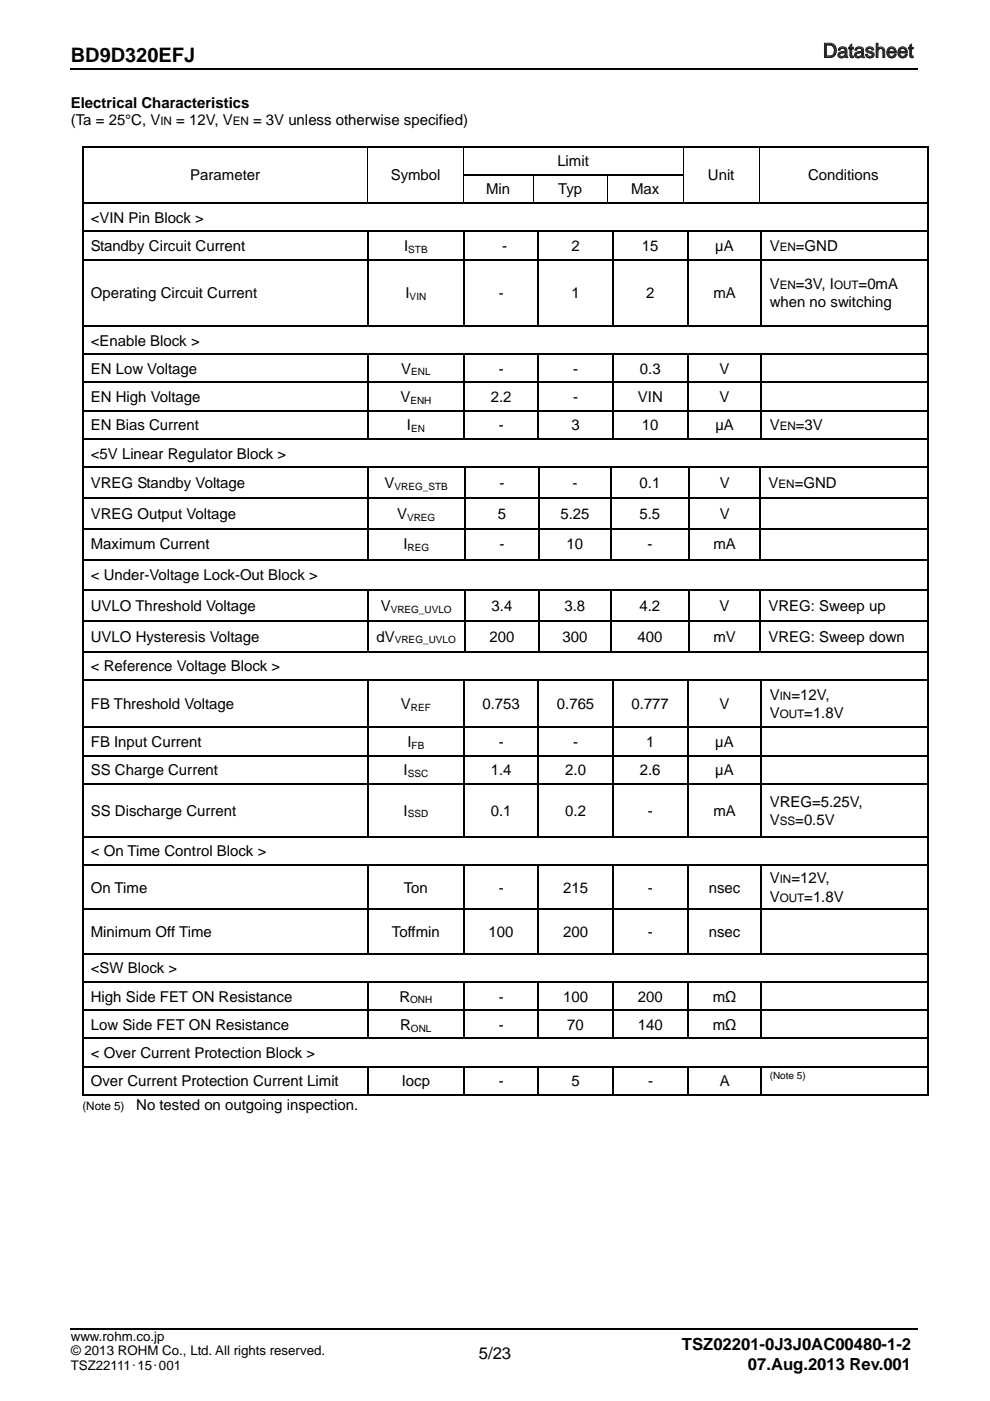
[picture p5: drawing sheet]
<svg xmlns="http://www.w3.org/2000/svg" width="210mm" height="297mm" viewBox="0 0 210 297" stroke-linecap="round" stroke-linejoin="round" font-family="sans-serif">
<defs><g id="words">
<text font-size="4.2" x="15" y="13.2">BD9D320EFJ</text>
<text font-size="4.2" fill="#231f20" x="174.5" y="12.2">Datasheet</text>
<g font-size="3.5">
<text x="144.6" y="286.3">TSZ02201-0J3J0AC00480-1-2</text>
<text x="101.6" y="288.2">5/23</text>
<text x="158.6" y="290.4">07.Aug.2013 Rev.001</text>
</g>
<g font-size="3.2">
<text x="15" y="22.9">Electrical Characteristics</text>
<text x="15" y="26.6">(Ta = 25°C, V</text>
<text x="37.4" y="26.6">= 12V, V</text>
<text x="53.7" y="26.6">= 3V unless otherwise specified)</text>
<text x="118.2" y="35.2">Limit</text>
<text x="40.4" y="38.2">Parameter</text>
<text x="82.9" y="38.2">Symbol</text>
<text x="103.1" y="41.2">Min</text>
<text x="118.4" y="41.2">Typ</text>
<text x="133.8" y="41.2">Max</text>
<text x="150.2" y="38.2">Unit</text>
<text x="171.4" y="38.2">Conditions</text>
<text x="19.3" y="47.2">&lt;VIN Pin Block &gt;</text>
<text x="19.3" y="53.3">Standby Circuit Current</text>
<text x="85.7" y="53.3">I</text>
<text x="106.5" y="53.3">-</text>
<text x="121.2" y="53.3">2</text>
<text x="136.2" y="53.3">15</text>
<text x="151.7" y="53.3">µA</text>
<text x="163.3" y="53.3">V</text>
<text x="168.8" y="53.3">=GND</text>
<text x="19.3" y="63.2">Operating Circuit Current</text>
<text x="86" y="63.2">I</text>
<text x="105.8" y="63.2">-</text>
<text x="121.2" y="63.2">1</text>
<text x="137.1" y="63.2">2</text>
<text x="151.3" y="63.2">mA</text>
<text x="163.3" y="65.2">when no switching</text>
<text x="163.3" y="61.3">V</text>
<text x="168.8" y="61.3">=3V, I</text>
<text x="182.1" y="61.3">=0mA</text>
<text x="19.3" y="73.3">&lt;Enable Block &gt;</text>
<text x="19.3" y="79.2">EN Low Voltage</text>
<text x="85.1" y="79.2">V</text>
<text x="105.8" y="79.2">-</text>
<text x="121.6" y="79.2">-</text>
<text x="135.7" y="79.2">0.3</text>
<text x="152.6" y="79.2">V</text>
<text x="19.3" y="85.2">EN High Voltage</text>
<text x="84.9" y="85.2">V</text>
<text x="104.1" y="85.2">2.2</text>
<text x="121.6" y="85.2">-</text>
<text x="135.3" y="85.2">VIN</text>
<text x="152.6" y="85.2">V</text>
<text x="19.3" y="91.2">EN Bias Current</text>
<text x="86.3" y="91.2">I</text>
<text x="105.8" y="91.2">-</text>
<text x="121.2" y="91.2">3</text>
<text x="136.2" y="91.2">10</text>
<text x="151.7" y="91.2">µA</text>
<text x="163.3" y="91.2">V</text>
<text x="168.8" y="91.2">=3V</text>
<text x="19.3" y="97.2">&lt;5V Linear Regulator Block &gt;</text>
<text x="19.3" y="103.5">VREG Standby Voltage</text>
<text x="81.6" y="103.5">V</text>
<text x="105.9" y="103.5">-</text>
<text x="121.4" y="103.5">-</text>
<text x="135.6" y="103.5">0.1</text>
<text x="152.7" y="103.5">V</text>
<text x="163" y="103.5">V</text>
<text x="168.6" y="103.5">=GND</text>
<text x="19.3" y="110">VREG Output Voltage</text>
<text x="84.2" y="110">V</text>
<text x="105.6" y="110">5</text>
<text x="118.9" y="110">5.25</text>
<text x="135.6" y="110">5.5</text>
<text x="152.7" y="110">V</text>
<text x="19.3" y="116.5">Maximum Current</text>
<text x="85.6" y="116.5">I</text>
<text x="105.9" y="116.5">-</text>
<text x="120.2" y="116.5">10</text>
<text x="137.3" y="116.5">-</text>
<text x="151.3" y="116.5">mA</text>
<text x="19.3" y="123">&lt; Under-Voltage Lock-Out Block &gt;</text>
<text x="19.3" y="129.5">UVLO Threshold Voltage</text>
<text x="80.7" y="129.5">V</text>
<text x="104.3" y="129.5">3.4</text>
<text x="119.7" y="129.5">3.8</text>
<text x="135.6" y="129.5">4.2</text>
<text x="152.6" y="129.5">V</text>
<text x="163" y="129.5">VREG: Sweep up</text>
<text x="19.3" y="136">UVLO Hysteresis Voltage</text>
<text x="79.9" y="136">dV</text>
<text x="103.8" y="136">200</text>
<text x="119.3" y="136">300</text>
<text x="135.2" y="136">400</text>
<text x="151.3" y="136">mV</text>
<text x="163" y="136">VREG: Sweep down</text>
<text x="19.3" y="142.3">&lt; Reference Voltage Block &gt;</text>
<text x="163.3" y="148.4">V</text>
<text x="167.9" y="148.4">=12V,</text>
<text x="19.3" y="150.3">FB Threshold Voltage</text>
<text x="85" y="150.3">V</text>
<text x="102.3" y="150.3">0.753</text>
<text x="118.1" y="150.3">0.765</text>
<text x="134" y="150.3">0.777</text>
<text x="152.6" y="150.3">V</text>
<text x="163.3" y="152.3">V</text>
<text x="170.6" y="152.3">=1.8V</text>
<text x="19.3" y="158.4">FB Input Current</text>
<text x="86.4" y="158.4">I</text>
<text x="105.8" y="158.4">-</text>
<text x="121.6" y="158.4">-</text>
<text x="137" y="158.4">1</text>
<text x="151.7" y="158.4">µA</text>
<text x="19.3" y="164.4">SS Charge Current</text>
<text x="85.6" y="164.4">I</text>
<text x="104.1" y="164.4">1.4</text>
<text x="119.9" y="164.4">2.0</text>
<text x="135.7" y="164.4">2.6</text>
<text x="151.7" y="164.4">µA</text>
<text x="19.3" y="173">SS Discharge Current</text>
<text x="85.6" y="173">I</text>
<text x="104.1" y="173">0.1</text>
<text x="119.9" y="173">0.2</text>
<text x="137.4" y="173">-</text>
<text x="151.3" y="173">mA</text>
<text x="163.3" y="171">VREG=5.25V,</text>
<text x="163.3" y="174.9">V</text>
<text x="168.7" y="174.9">=0.5V</text>
<text x="19.3" y="181.5">&lt; On Time Control Block &gt;</text>
<text x="19.3" y="189.3">On Time</text>
<text x="85.6" y="189.3">Ton</text>
<text x="105.8" y="189.3">-</text>
<text x="119.5" y="189.3">215</text>
<text x="137.4" y="189.3">-</text>
<text x="150.3" y="189.3">nsec</text>
<text x="163.3" y="187.3">V</text>
<text x="163.3" y="191.2">V</text>
<text x="167.9" y="187.3">=12V,</text>
<text x="170.6" y="191.2">=1.8V</text>
<text x="19.3" y="198.6">Minimum Off Time</text>
<text x="83.1" y="198.6">Toffmin</text>
<text x="103.6" y="198.6">100</text>
<text x="119.5" y="198.6">200</text>
<text x="137.4" y="198.6">-</text>
<text x="150.3" y="198.6">nsec</text>
<text x="19.3" y="206.4">&lt;SW Block &gt;</text>
<text x="19.3" y="212.3">High Side FET ON Resistance</text>
<text x="84.7" y="212.3">R</text>
<text x="105.8" y="212.3">-</text>
<text x="119.5" y="212.3">100</text>
<text x="135.3" y="212.3">200</text>
<text x="151.2" y="212.3">mΩ</text>
<text x="19.3" y="218.4">Low Side FET ON Resistance</text>
<text x="84.9" y="218.4">R</text>
<text x="105.8" y="218.4">-</text>
<text x="120.3" y="218.4">70</text>
<text x="135.3" y="218.4">140</text>
<text x="151.2" y="218.4">mΩ</text>
<text x="19.3" y="224.3">&lt; Over Current Protection Block &gt;</text>
<text x="19.3" y="230.3">Over Current Protection Current Limit</text>
<text x="85.2" y="230.3">Iocp</text>
<text x="105.8" y="230.3">-</text>
<text x="121.2" y="230.3">5</text>
<text x="137.4" y="230.3">-</text>
<text x="152.7" y="230.3">A</text>
<text x="28.9" y="235.2">No tested on outgoing inspection.</text>
</g>
<g font-size="2.8">
<text x="15" y="284.2">www.rohm.co.jp</text>
<text x="15.1" y="287.2">© 2013 ROHM Co., Ltd. All rights reserved.</text>
<text x="15" y="290.4">TSZ22111•15•001</text>
</g>
<g font-size="2.5">
<text x="34" y="26.6">IN</text>
<text x="49.4" y="26.6">EN</text>
<text x="165.4" y="53.3">EN</text>
<text x="165.4" y="61.3">EN</text>
<text x="176.9" y="61.3">OUT</text>
<text x="165.4" y="91.2">EN</text>
<text x="165.1" y="103.5">EN</text>
<text x="165.4" y="148.4">IN</text>
<text x="165.4" y="152.3">OUT</text>
<text x="165.4" y="174.9">SS</text>
<text x="165.4" y="187.3">IN</text>
<text x="165.4" y="191.2">OUT</text>
<text x="17.5" y="235.2">(Note 5)</text>
</g>
<g font-size="2.1">
<text x="86.6" y="53.6">STB</text>
<text x="86.9" y="63.6">VIN</text>
<text x="87.2" y="79.6">ENL</text>
<text x="87" y="85.6">ENH</text>
<text x="87.2" y="91.6">EN</text>
<text x="83.7" y="103.8">VREG_STB</text>
<text x="86.3" y="110.4">VREG</text>
<text x="86.4" y="116.9">REG</text>
<text x="82.9" y="129.9">VREG_UVLO</text>
<text x="83.7" y="136.4">VREG_UVLO</text>
<text x="87.1" y="150.7">REF</text>
<text x="87.3" y="158.7">FB</text>
<text x="86.5" y="164.7">SSC</text>
<text x="86.5" y="173.3">SSD</text>
<text x="87" y="212.7">ONH</text>
<text x="87.2" y="218.7">ONL</text>
<text x="163.3" y="228.7">(Note 5)</text>
</g>
</g></defs>
<path d="M15 281.9h179.7" fill="none" stroke="#010202" stroke-width=".32"/>
<path d="M15 14.6h179.7" fill="none" stroke="#010202" stroke-width=".34"/>
<g fill="#000">
<path d="M17.4 30.9h.2v.3h-.2zM17.4 37h.2v.2h-.2zM78 31.2h.1zM78 37h.1v.2h-.1zM98.2 31.2h.1zM98.2 37h.1v.2h-.1zM113 37.2h.2zM113 37h.3v.2h-.3zM128.7 37.2h.2zM144.8 31.2h.2zM144.8 37h.2v.2h-.2zM161 31.2h.2z"/>
<path d="M161 37h.2v.2h-.2zM196.6 30.9h.3v.3h-.3zM196.6 37h.3v.2h-.3zM17.4 42.9h.2v.3h-.2zM17.4 48.9h.2v.3h-.2zM17.4 54.9h.2v.3h-.2zM77.9 48.9h.3v.3h-.3zM77.9 54.9h.3v.3h-.3zM98.3 48.9h.2v.3h-.2zM98.3 54.9h.2v.3h-.2zM114.1 48.9h.2v.3h-.2zM114.1 54.9h.2v.3h-.2z"/>
<path d="M129.9 48.9h.2v.3h-.2zM129.9 54.9h.2v.3h-.2zM145.8 48.9h.2v.3h-.2zM145.8 54.9h.2v.3h-.2zM161.4 48.9h.2v.3h-.2zM161.4 54.9h.2v.3h-.2zM196.6 42.9h.3v.3h-.3zM196.6 48.9h.3v.3h-.3zM196.6 54.9h.3v.3h-.3zM17.4 68.9h.2v.3h-.2zM17.4 75h.2v.2h-.2zM77.9 75h.3v.2h-.3z"/>
<path d="M98.3 75h.2v.2h-.2zM114.1 75h.2v.2h-.2zM129.9 75h.2v.2h-.2zM145.8 75h.2v.2h-.2zM161.4 75h.2v.2h-.2zM196.6 68.9h.3v.3h-.3zM196.6 75h.3v.2h-.3zM17.4 80.9h.2v.3h-.2zM17.4 86.9h.2v.3h-.2zM17.4 92.9h.2v.3h-.2zM17.4 98.9h.2v.3h-.2zM77.9 80.9h.3v.3h-.3z"/>
<path d="M77.9 86.9h.3v.3h-.3zM77.9 98.9h.3v.3h-.3zM98.3 80.9h.2v.3h-.2zM98.3 86.9h.2v.3h-.2zM98.4 98.9h.3v.3h-.3zM114.1 80.9h.2v.3h-.2zM114.1 86.9h.2v.3h-.2zM114.3 98.9h.3v.3h-.3zM129.4 98.9h.2v.3h-.2zM129.9 80.9h.2v.3h-.2zM129.9 86.9h.2v.3h-.2zM145.8 80.9h.2v.3h-.2z"/>
<path d="M145.8 86.9h.2v.3h-.2zM146 98.9h.3v.3h-.3zM161.1 98.9h.3v.3h-.3zM161.4 80.9h.2v.3h-.2zM161.4 86.9h.2v.3h-.2zM196.6 80.9h.3v.3h-.3zM196.6 86.9h.3v.3h-.3zM196.6 92.9h.3v.3h-.3zM196.6 98.9h.3v.3h-.3zM17.4 105.5h.2v.3h-.2zM17.4 112h.2v.3h-.2zM17.4 118.5h.2v.3h-.2z"/>
<path d="M77.9 105.5h.3v.3h-.3zM77.9 112h.3v.3h-.3zM98.4 105.5h.3v.3h-.3zM98.4 112h.3v.3h-.3zM114.3 105.5h.3v.3h-.3zM114.3 112h.3v.3h-.3zM129.4 105.5h.2v.3h-.2zM129.4 112h.2v.3h-.2zM146 105.5h.3v.3h-.3zM146 112h.3v.3h-.3zM161.1 105.5h.3v.3h-.3zM161.1 112h.3v.3h-.3z"/>
<path d="M196.6 105.5h.3v.3h-.3zM196.6 112h.3v.3h-.3zM196.6 118.5h.3v.3h-.3zM17.4 125h.2v.3h-.2zM17.4 131.5h.2v.3h-.2zM17.4 138h.2v.3h-.2zM77.9 125h.3v.3h-.3zM77.9 131.5h.3v.3h-.3zM98.4 125h.3v.3h-.3zM98.4 131.5h.3v.3h-.3zM114.3 125h.3v.3h-.3zM114.3 131.5h.3v.3h-.3z"/>
<path d="M129.4 125h.2v.3h-.2zM129.4 131.5h.2v.3h-.2zM146 125h.3v.3h-.3zM146 131.5h.3v.3h-.3zM161.1 125h.3v.3h-.3zM161.1 131.5h.3v.3h-.3zM196.6 125h.3v.3h-.3zM196.6 131.5h.3v.3h-.3zM196.6 138h.3v.3h-.3zM17.4 144h.2v.3h-.2zM17.4 154.1h.2v.2h-.2zM77.9 144h.3v.3h-.3z"/>
<path d="M77.9 154.1h.3v.2h-.3zM98.3 144h.2v.3h-.2zM98.3 154.1h.2v.2h-.2zM114.1 144h.2v.3h-.2zM114.1 154.1h.2v.2h-.2zM129.9 144h.2v.3h-.2zM129.9 154.1h.2v.2h-.2zM145.8 144h.2v.3h-.2zM145.8 154.1h.2v.2h-.2zM161.4 144h.2v.3h-.2zM161.4 154.1h.2v.2h-.2zM196.6 144h.3v.3h-.3z"/>
<path d="M196.6 154.1h.3v.2h-.3zM17.4 160.1h.2v.2h-.2zM17.4 166.1h.2v.2h-.2zM17.4 177.2h.2v.3h-.2zM77.9 160.1h.3v.2h-.3zM77.9 166.1h.3v.2h-.3zM98.3 160.1h.2v.2h-.2zM98.3 166.1h.2v.2h-.2zM114.1 160.1h.2v.2h-.2zM114.1 166.1h.2v.2h-.2zM129.9 160.1h.2v.2h-.2zM129.9 166.1h.2v.2h-.2z"/>
<path d="M145.8 160.1h.2v.2h-.2zM145.8 166.1h.2v.2h-.2zM161.4 160.1h.2v.2h-.2zM161.4 166.1h.2v.2h-.2zM196.6 160.1h.3v.2h-.3zM196.6 166.1h.3v.2h-.3zM196.6 177.2h.3v.3h-.3zM17.4 183.2h.2v.3h-.2zM17.4 192.7h.2v.2h-.2zM77.9 183.2h.3v.3h-.3zM77.9 192.7h.3v.2h-.3zM98.3 183.2h.2v.3h-.2z"/>
<path d="M98.3 192.7h.2v.2h-.2zM114.1 183.2h.2v.3h-.2zM114.1 192.7h.2v.2h-.2zM129.9 183.2h.2v.3h-.2zM129.9 192.7h.2v.2h-.2zM145.8 183.2h.2v.3h-.2zM145.8 192.7h.2v.2h-.2zM161.4 183.2h.2v.3h-.2zM161.4 192.7h.2v.2h-.2zM196.6 183.2h.3v.3h-.3zM196.6 192.7h.3v.2h-.3zM17.4 202.1h.2v.2h-.2z"/>
<path d="M17.4 208h.2v.3h-.2zM17.4 214h.2v.3h-.2zM77.9 208h.3v.3h-.3zM77.9 214h.3v.3h-.3zM98.3 208h.2v.3h-.2zM98.3 214h.2v.3h-.2zM114.1 208h.2v.3h-.2zM114.1 214h.2v.3h-.2zM129.9 208h.2v.3h-.2zM129.9 214h.2v.3h-.2zM145.8 208h.2v.3h-.2zM145.8 214h.2v.3h-.2z"/>
<path d="M161.4 208h.2v.3h-.2zM161.4 214h.2v.3h-.2zM196.6 202.1h.3v.2h-.3zM196.6 208h.3v.3h-.3zM196.6 214h.3v.3h-.3zM17.4 220h.2v.3h-.2zM17.4 226h.2v.3h-.2zM77.9 226h.3v.3h-.3zM98.3 226h.2v.3h-.2zM114.1 226h.2v.3h-.2zM129.9 226h.2v.3h-.2zM145.8 226h.2v.3h-.2z"/>
<path d="M161.4 226h.2v.3h-.2zM196.6 220h.3v.3h-.3zM196.6 226h.3v.3h-.3zM196.6 232.1h.3v.2h-.3z"/>
</g>
<g fill="none" stroke="#000" stroke-width=".25">
<path d="M17.4 31.1h179.2M17.5 31.2v5.8M17.5 37.2v5.7M98.3 37.1h14.7M144.8 37.1h-31.5M196.7 31.2v5.8M196.7 37.2v5.7M17.5 43.2v5.7M17.5 49.2v5.7M17.5 55.2v13.7M17.6 43.1h179M17.6 49.1h60.3"/>
<path d="M17.6 55.1h60.3M78 49.2v5.7M78 55.2v13.7M78.2 49.1h20.1M78.2 55.1h20.1M98.4 49.2v5.7M98.4 55.2v13.7M98.5 49.1h15.6M98.5 55.1h15.6M114.2 49.2v5.7M114.2 55.2v13.7M114.3 49.1h15.6"/>
<path d="M114.3 55.1h15.6M130 49.2v5.7M130 55.2v13.7M130.1 49.1h15.7M130.1 55.1h15.7M145.9 49.2v5.7M145.9 55.2v13.7M146 49.1h15.4M146 55.1h15.4M161.5 49.2v5.7M161.5 55.2v13.7M161.6 49.1h35"/>
<path d="M161.6 55.1h35M196.7 43.2v5.7M196.7 49.2v5.7M196.7 55.2v13.7M17.5 69.2v5.8M17.5 75.2v5.7M17.6 69.1h179M17.6 75.1h60.3M78 75.2v5.7M78.2 75.1h20.1M98.4 75.2v5.7M98.5 75.1h15.6"/>
<path d="M114.2 75.2v5.7M114.3 75.1h15.6M130 75.2v5.7M130.1 75.1h15.7M145.9 75.2v5.7M146 75.1h15.4M161.5 75.2v5.7M161.6 75.1h35M196.7 69.2v5.8M196.7 75.2v5.7M17.5 81.2v5.7M17.5 87.2v5.7"/>
<path d="M17.5 93.2v5.7M17.5 99.2v6.3M17.6 81.1h60.3M17.6 87.1h60.3M17.6 93.1h179M17.6 99.1h60.3M78 81.2v5.7M78 87.2v5.7M78 99.2v6.3M78.2 81.1h20.1M78.2 87.1h20.1M78.2 99.1h20.2"/>
<path d="M98.4 81.2v5.7M98.4 87.2v5.7M98.5 81.1h15.6M98.5 87.1h15.6M98.6 99.2v6.3M98.7 99.1h15.6M114.2 81.2v5.7M114.2 87.2v5.7M114.3 81.1h15.6M114.3 87.1h15.6M114.4 99.2v6.3M114.6 99.1h14.8"/>
<path d="M129.5 99.2v6.3M129.6 99.1h16.4M130 81.2v5.7M130 87.2v5.7M130.1 81.1h15.7M130.1 87.1h15.7M145.9 81.2v5.7M145.9 87.2v5.7M146 81.1h15.4M146 87.1h15.4M146.2 99.2v6.3M146.3 99.1h14.8"/>
<path d="M161.2 99.2v6.3M161.4 99.1h35.2M161.5 81.2v5.7M161.5 87.2v5.7M161.6 81.1h35M161.6 87.1h35M196.7 81.2v5.7M196.7 87.2v5.7M196.7 93.2v5.7M196.7 99.2v6.3M17.5 105.8v6.2M17.5 112.3v6.2"/>
<path d="M17.5 118.8v6.2M17.6 105.6h60.3M17.6 112.1h60.3M17.6 118.6h179M78 105.8v6.2M78 112.3v6.2M78.2 105.6h20.2M78.2 112.1h20.2M98.6 105.8v6.2M98.6 112.3v6.2M98.7 105.6h15.6M98.7 112.1h15.6"/>
<path d="M114.4 105.8v6.2M114.4 112.3v6.2M114.6 105.6h14.8M114.6 112.1h14.8M129.5 105.8v6.2M129.5 112.3v6.2M129.6 105.6h16.4M129.6 112.1h16.4M146.2 105.8v6.2M146.2 112.3v6.2M146.3 105.6h14.8M146.3 112.1h14.8"/>
<path d="M161.2 105.8v6.2M161.2 112.3v6.2M161.4 105.6h35.2M161.4 112.1h35.2M196.7 105.8v6.2M196.7 112.3v6.2M196.7 118.8v6.2M17.5 125.3v6.2M17.5 131.8v6.2M17.5 138.3v5.7M17.6 125.2h60.3M17.6 131.7h60.3"/>
<path d="M17.6 138.2h179M78 125.3v6.2M78 131.8v6.2M78.2 125.2h20.2M78.2 131.7h20.2M98.6 125.3v6.2M98.6 131.8v6.2M98.7 125.2h15.6M98.7 131.7h15.6M114.4 125.3v6.2M114.4 131.8v6.2M114.6 125.2h14.8"/>
<path d="M114.6 131.7h14.8M129.5 125.3v6.2M129.5 131.8v6.2M129.6 125.2h16.4M129.6 131.7h16.4M146.2 125.3v6.2M146.2 131.8v6.2M146.3 125.2h14.8M146.3 131.7h14.8M161.2 125.3v6.2M161.2 131.8v6.2M161.4 125.2h35.2"/>
<path d="M161.4 131.7h35.2M196.7 125.3v6.2M196.7 131.8v6.2M196.7 138.3v5.7M17.5 144.3v9.8M17.5 154.3v5.8M17.6 144.2h60.3M17.6 154.2h60.3M78 144.3v9.8M78 154.3v5.8M78.2 144.2h20.1M78.2 154.2h20.1"/>
<path d="M98.4 144.3v9.8M98.4 154.3v5.8M98.5 144.2h15.6M98.5 154.2h15.6M114.2 144.3v9.8M114.2 154.3v5.8M114.3 144.2h15.6M114.3 154.2h15.6M130 144.3v9.8M130 154.3v5.8M130.1 144.2h15.7M130.1 154.2h15.7"/>
<path d="M145.9 144.3v9.8M145.9 154.3v5.8M146 144.2h15.4M146 154.2h15.4M161.5 144.3v9.8M161.5 154.3v5.8M161.6 144.2h35M161.6 154.2h35M196.7 144.3v9.8M196.7 154.3v5.8M17.5 160.3v5.8M17.5 166.3v10.9"/>
<path d="M17.5 177.5v5.7M17.6 160.2h60.3M17.6 166.2h60.3M17.6 177.4h179M78 160.3v5.8M78 166.3v10.9M78.2 160.2h20.1M78.2 166.2h20.1M98.4 160.3v5.8M98.4 166.3v10.9M98.5 160.2h15.6M98.5 166.2h15.6"/>
<path d="M114.2 160.3v5.8M114.2 166.3v10.9M114.3 160.2h15.6M114.3 166.2h15.6M130 160.3v5.8M130 166.3v10.9M130.1 160.2h15.7M130.1 166.2h15.7M145.9 160.3v5.8M145.9 166.3v10.9M146 160.2h15.4M146 166.2h15.4"/>
<path d="M161.5 160.3v5.8M161.5 166.3v10.9M161.6 160.2h35M161.6 166.2h35M196.7 160.3v5.8M196.7 166.3v10.9M196.7 177.5v5.7M17.5 183.5v9.2M17.5 192.9v9.2M17.6 183.4h60.3M17.6 192.8h60.3M78 183.5v9.2"/>
<path d="M78 192.9v9.2M78.2 183.4h20.1M78.2 192.8h20.1M98.4 183.5v9.2M98.4 192.9v9.2M98.5 183.4h15.6M98.5 192.8h15.6M114.2 183.5v9.2M114.2 192.9v9.2M114.3 183.4h15.6M114.3 192.8h15.6M130 183.5v9.2"/>
<path d="M130 192.9v9.2M130.1 183.4h15.7M130.1 192.8h15.7M145.9 183.5v9.2M145.9 192.9v9.2M146 183.4h15.4M146 192.8h15.4M161.5 183.5v9.2M161.5 192.9v9.2M161.6 183.4h35M161.6 192.8h35M196.7 183.5v9.2"/>
<path d="M196.7 192.9v9.2M17.5 202.3v5.7M17.5 208.3v5.7M17.5 214.3v5.7M17.6 202.2h179M17.6 208.2h60.3M17.6 214.2h60.3M78 208.3v5.7M78 214.3v5.7M78.2 208.2h20.1M78.2 214.2h20.1M98.4 208.3v5.7"/>
<path d="M98.4 214.3v5.7M98.5 208.2h15.6M98.5 214.2h15.6M114.2 208.3v5.7M114.2 214.3v5.7M114.3 208.2h15.6M114.3 214.2h15.6M130 208.3v5.7M130 214.3v5.7M130.1 208.2h15.7M130.1 214.2h15.7M145.9 208.3v5.7"/>
<path d="M145.9 214.3v5.7M146 208.2h15.4M146 214.2h15.4M161.5 208.3v5.7M161.5 214.3v5.7M161.6 208.2h35M161.6 214.2h35M196.7 202.3v5.7M196.7 208.3v5.7M196.7 214.3v5.7M17.4 232.2h60.5M17.5 220.3v5.7"/>
<path d="M17.5 226.3v6M17.6 220.2h179M17.6 226.2h60.3M78 226.3v6M78.2 226.2h20.1M78.2 232.2h20.1M98.4 226.3v6M98.5 226.2h15.6M98.5 232.2h15.6M114.2 226.3v6M114.3 226.2h15.6M114.3 232.2h15.6"/>
<path d="M130 226.3v6M130.1 226.2h15.7M130.1 232.2h15.7M145.9 226.3v6M146 226.2h15.4M146 232.2h15.4M161.5 226.3v6M161.6 226.2h35M161.6 232.2h35M196.7 220.3v5.7M196.7 226.3v6"/>
</g>
<path d="M78 31.2v5.8M78 37.2v5.7M98.3 31.2v5.8M98.3 37.2v5.7M113.1 37.2v5.7M128.8 37.2v5.7M144.9 31.2v5.8M144.9 37.2v5.7M161.1 31.2v5.8M161.1 37.2v5.7" fill="none" stroke="#000" stroke-width=".21"/>
<use href="#words"/>
</svg>
